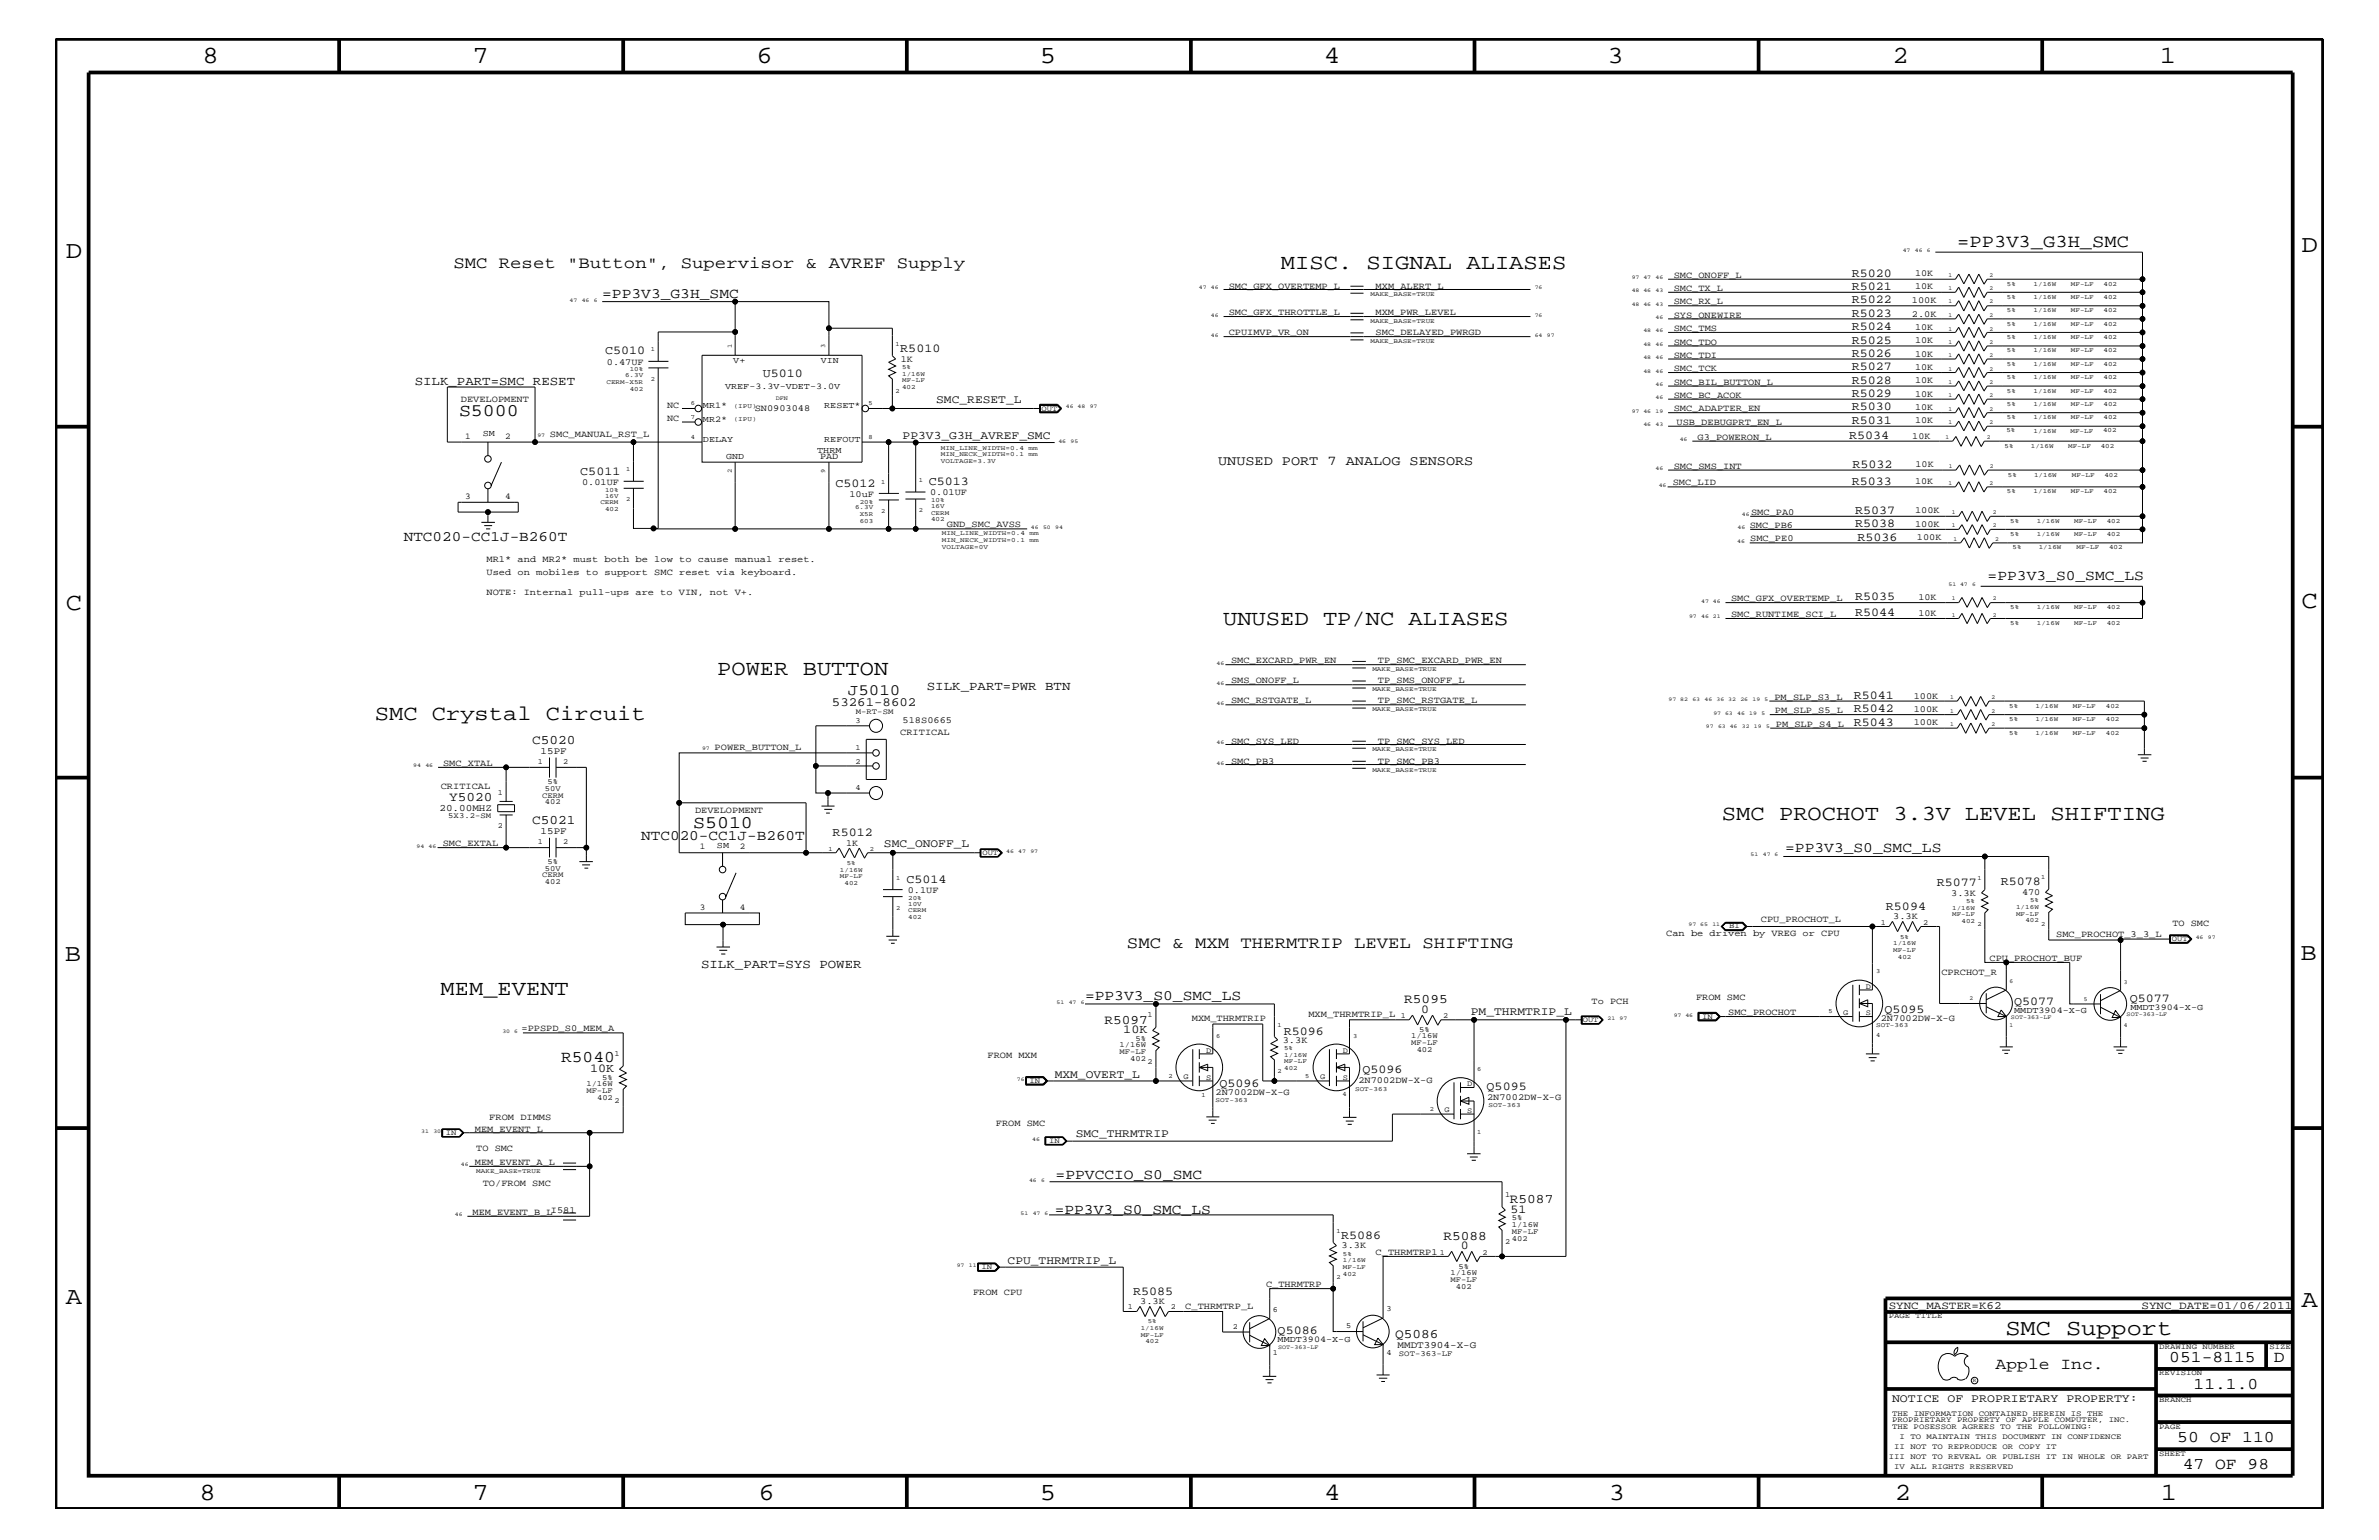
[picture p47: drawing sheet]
<svg xmlns="http://www.w3.org/2000/svg" width="432mm" height="279mm" viewBox="0 0 432 279" stroke-linecap="round" stroke-linejoin="round" font-family="sans-serif">
<defs><g id="words">
<g font-size="4.5">
<text x="36.7" y="11.5">8</text>
<text x="85.8" y="11.5">7</text>
<text x="137.3" y="11.5">6</text>
<text x="188.7" y="11.5">5</text>
<text x="240.3" y="11.5">4</text>
<text x="291.8" y="11.5">3</text>
<text x="343.5" y="11.5">2</text>
<text x="392" y="11.5">1</text>
<text x="11.9" y="46.8">D</text>
<text x="417.8" y="45.7">D</text>
<text x="11.9" y="110.6">C</text>
<text x="417.7" y="110.3">C</text>
<text x="11.8" y="174.3">B</text>
<text x="417.6" y="174.2">B</text>
<text x="11.9" y="236.7">A</text>
<text x="417.7" y="237.1">A</text>
<text x="36.2" y="272.1">8</text>
<text x="85.8" y="272.1">7</text>
<text x="137.7" y="272.1">6</text>
<text x="188.7" y="272.1">5</text>
<text x="240.4" y="272.1">4</text>
<text x="292" y="272.1">3</text>
<text x="343.9" y="272.1">2</text>
<text x="392.2" y="272.1">1</text>
</g>
<text font-size="4.1" x="364" y="242.3">SMC Support</text>
<g font-size="3.9">
<text x="232.5" y="48.9">MISC. SIGNAL ALIASES</text>
<text x="222" y="113.3">UNUSED TP/NC ALIASES</text>
<text x="130.2" y="122.5">POWER BUTTON</text>
<text x="68" y="130.7">SMC Crystal Circuit</text>
<text x="312.5" y="148.8">SMC PROCHOT 3.3V LEVEL SHIFTING</text>
<text x="80" y="180.5">MEM_EVENT</text>
</g>
<text font-size="3.3" x="355.3" y="44.9">=PP3V3_G3H_SMC</text>
<g font-size="3.2">
<text x="83.3" y="75.6">S5000</text>
<text x="125.8" y="150.1">S5010</text>
</g>
<g font-size="3">
<text x="82.3" y="48.5">SMC Reset &quot;Button&quot;, Supervisor &amp; AVREF Supply</text>
<text x="204.6" y="172">SMC &amp; MXM THERMTRIP LEVEL SHIFTING</text>
<text x="101.9" y="192.7">R5040</text>
<text x="362.2" y="248.4">Apple Inc.</text>
<text x="393.7" y="247.1">051-8115</text>
<text x="398.1" y="252">11.1.0</text>
<text x="412.7" y="247.1">D</text>
<text x="395.2" y="261.6">50 OF 110</text>
<text x="396.2" y="266.6">47 OF 98</text>
</g>
<text font-size="2.9" x="153.9" y="126.2">J5010</text>
<g font-size="2.6">
<text x="109.3" y="54">=PP3V3_G3H_SMC</text>
<text x="73.3" y="98.2">NTC020-CC1J-B260T</text>
<text x="360.8" y="105.3">=PP3V3_S0_SMC_LS</text>
<text x="116.4" y="152.3">NTC020-CC1J-B260T</text>
<text x="324" y="154.5">=PP3V3_S0_SMC_LS</text>
<text x="196.9" y="181.4">=PP3V3_S0_SMC_LS</text>
<text x="191.6" y="213.9">=PPVCCIO_S0_SMC</text>
<text x="191.4" y="220.2">=PP3V3_S0_SMC_LS</text>
</g>
<text font-size="2.5" x="221.1" y="84.4">UNUSED PORT 7 ANALOG SENSORS</text>
<g font-size="2.4">
<text x="96.6" y="135">C5020</text>
<text x="81.5" y="145.4">Y5020</text>
<text x="96.6" y="149.5">C5021</text>
<text x="200.5" y="185.7">R5097</text>
<text x="254.9" y="182.1">R5095</text>
<text x="274.1" y="218.3">R5087</text>
<text x="262" y="224.9">R5088</text>
<text x="253.2" y="242.8">Q5086</text>
</g>
<g font-size="2.3">
<text x="75.3" y="69.9">SILK_PART=SMC RESET</text>
<text x="168.2" y="125.2">SILK_PART=PWR BTN</text>
<text x="151" y="128">53261-8602</text>
<text x="127.3" y="175.6">SILK_PART=SYS POWER</text>
</g>
<g font-size="2.2">
<text x="336.1" y="50.2">R5020</text>
<text x="336.1" y="52.7">R5021</text>
<text x="336.1" y="55.1">R5022</text>
<text x="336.1" y="57.5">R5023</text>
<text x="336.1" y="59.9">R5024</text>
<text x="109.8" y="64.3">C5010</text>
<text x="163.4" y="63.9">R5010</text>
<text x="336.1" y="62.3">R5025</text>
<text x="336.1" y="64.8">R5026</text>
<text x="138.4" y="68.4">U5010</text>
<text x="336.1" y="67.2">R5027</text>
<text x="336.1" y="69.6">R5028</text>
<text x="336.1" y="72.1">R5029</text>
<text x="336.1" y="74.5">R5030</text>
<text x="336.1" y="76.9">R5031</text>
<text x="335.6" y="79.7">R5034</text>
<text x="105.3" y="86.1">C5011</text>
<text x="151.6" y="88.3">C5012</text>
<text x="168.6" y="88.1">C5013</text>
<text x="336.1" y="87.9">R5033</text>
<text x="336.2" y="84.9">R5032</text>
<text x="336.7" y="93.2">R5037</text>
<text x="336.7" y="95.7">R5038</text>
<text x="337.1" y="98.2">R5036</text>
<text x="336.7" y="108.9">R5035</text>
<text x="336.7" y="111.8">R5044</text>
<text x="336.5" y="126.9">R5041</text>
<text x="336.5" y="129.2">R5042</text>
<text x="336.5" y="131.7">R5043</text>
<text x="151.1" y="151.8">R5012</text>
<text x="164.5" y="160.2">C5014</text>
<text x="351.5" y="160.7">R5077</text>
<text x="363.1" y="160.6">R5078</text>
<text x="342.3" y="165">R5094</text>
<text x="257.9" y="183.8">0</text>
<text x="342.1" y="183.8">Q5095</text>
<text x="365.6" y="182.4">Q5077</text>
<text x="386.6" y="181.8">Q5077</text>
<text x="203.9" y="187.5">10K</text>
<text x="233" y="187.8">R5096</text>
<text x="107.1" y="194.5">10K</text>
<text x="221.3" y="197.3">Q5096</text>
<text x="247.3" y="194.8">Q5096</text>
<text x="269.8" y="197.8">Q5095</text>
<text x="274.2" y="220.1">51</text>
<text x="243.4" y="224.7">R5086</text>
<text x="265.1" y="226.7">0</text>
<text x="205.7" y="234.9">R5085</text>
<text x="231.9" y="242">Q5086</text>
</g>
<g font-size="2.1">
<text x="169.9" y="73.2">SMC_RESET_L</text>
<text x="163.8" y="79.7">PP3V3_G3H_AVREF_SMC</text>
<text x="160.4" y="153.7">SMC_ONOFF_L</text>
<text x="267" y="184.2">PM_THRMTRIP_L</text>
<text x="191.4" y="195.5">MXM_OVERT_L</text>
<text x="195.2" y="206.3">SMC_THRMTRIP</text>
<text x="182.9" y="229.4">CPU_THRMTRIP_L</text>
<text x="343.4" y="254.4">NOTICE OF PROPRIETARY PROPERTY:</text>
</g>
<g font-size="2">
<text x="342.8" y="237.4">SYNC_MASTER=K62</text>
<text x="388.7" y="237.4">SYNC_DATE=01/06/2011</text>
</g>
<g font-size="1.8">
<text x="98.1" y="136.8">15PF</text>
<text x="79.8" y="147.1">20.00MHZ</text>
<text x="98.1" y="151.3">15PF</text>
<text x="253.7" y="244.5">MMDT3904-X-G</text>
</g>
<g font-size="1.7">
<text x="223" y="52.4">SMC_GFX_OVERTEMP_L</text>
<text x="249.7" y="52.4">MXM_ALERT_L</text>
<text x="303.8" y="50.4">SMC_ONOFF_L</text>
<text x="303.8" y="52.8">SMC_TX_L</text>
<text x="347.6" y="50.2">10K</text>
<text x="347.6" y="52.5">10K</text>
<text x="223" y="57.2">SMC_GFX_THROTTLE_L</text>
<text x="249.7" y="57.2">MXM_PWR_LEVEL</text>
<text x="303.8" y="55.2">SMC_RX_L</text>
<text x="303.8" y="57.7">SYS_ONEWIRE</text>
<text x="347" y="55">100K</text>
<text x="347" y="57.4">2.0K</text>
<text x="347.6" y="59.8">10K</text>
<text x="163.5" y="65.6">1K</text>
<text x="223" y="60.8">CPUIMVP_VR_ON</text>
<text x="249.7" y="60.8">SMC_DELAYED_PWRGD</text>
<text x="303.8" y="64.9">SMC_TDI</text>
<text x="303.8" y="62.5">SMC_TDO</text>
<text x="303.8" y="60.1">SMC_TMS</text>
<text x="347.6" y="62.3">10K</text>
<text x="347.6" y="64.7">10K</text>
<text x="110.2" y="66.2">0.47UF</text>
<text x="303.8" y="67.3">SMC_TCK</text>
<text x="303.8" y="69.8">SMC_BIL_BUTTON_L</text>
<text x="347.6" y="67.1">10K</text>
<text x="347.6" y="69.5">10K</text>
<text x="347.6" y="72">10K</text>
<text x="83.7" y="72.9">DEVELOPMENT</text>
<text x="121.1" y="74">NC</text>
<text x="121.1" y="76.4">NC</text>
<text x="137" y="74.5">SN0903048</text>
<text x="303.8" y="74.6">SMC_ADAPTER_EN</text>
<text x="303.8" y="72.2">SMC_BC_ACOK</text>
<text x="304.3" y="77.1">USB_DEBUGPRT_EN_L</text>
<text x="347.6" y="74.4">10K</text>
<text x="347.6" y="76.8">10K</text>
<text x="99.8" y="79.4">SMC_MANUAL_RST_L</text>
<text x="148.8" y="83.3">PAD</text>
<text x="308.1" y="79.9">G3_POWERON_L</text>
<text x="347.1" y="79.6">10K</text>
<text x="105.7" y="88">0.01UF</text>
<text x="168.8" y="89.9">0.01UF</text>
<text x="303.6" y="88.1">SMC_LID</text>
<text x="303.8" y="85">SMC_SMS_INT</text>
<text x="347.6" y="87.8">10K</text>
<text x="347.7" y="84.8">10K</text>
<text x="154.2" y="90.1">10uF</text>
<text x="171.9" y="95.7">GND_SMC_AVSS</text>
<text x="317.6" y="95.9">SMC_PB6</text>
<text x="317.8" y="93.4">SMC_PA0</text>
<text x="347.6" y="93.2">100K</text>
<text x="347.6" y="95.6">100K</text>
<text x="88.3" y="101.9">MR1* and MR2* must both be low to cause manual reset.</text>
<text x="317.7" y="98.2">SMC_PE0</text>
<text x="347.9" y="98">100K</text>
<text x="88.3" y="104.3">Used on mobiles to support SMC reset via keyboard.</text>
<text x="88.3" y="108">NOTE: Internal pull-ups are to VIN, not V+.</text>
<text x="314.2" y="109.1">SMC_GFX_OVERTEMP_L</text>
<text x="314.2" y="112">SMC_RUNTIME_SCI_L</text>
<text x="348.2" y="108.8">10K</text>
<text x="348.2" y="111.7">10K</text>
<text x="223.4" y="124">SMS_ONOFF_L</text>
<text x="223.4" y="120.3">SMC_EXCARD_PWR_EN</text>
<text x="250.1" y="124">TP_SMS_ONOFF_L</text>
<text x="250.1" y="120.3">TP_SMC_EXCARD_PWR_EN</text>
<text x="163.8" y="131.1">518S0665</text>
<text x="223.4" y="127.6">SMC_RSTGATE_L</text>
<text x="250.1" y="127.6">TP_SMC_RSTGATE_L</text>
<text x="322.1" y="127">PM_SLP_S3_L</text>
<text x="322.2" y="129.4">PM_SLP_S5_L</text>
<text x="322.3" y="131.9">PM_SLP_S4_L</text>
<text x="347.3" y="126.8">100K</text>
<text x="347.3" y="129.1">100K</text>
<text x="347.3" y="131.6">100K</text>
<text x="129.7" y="136.1">POWER_BUTTON_L</text>
<text x="163.4" y="133.3">CRITICAL</text>
<text x="223.4" y="134.9">SMC_SYS_LED</text>
<text x="250.1" y="134.9">TP_SMC_SYS_LED</text>
<text x="80" y="143.1">CRITICAL</text>
<text x="80.4" y="139">SMC_XTAL</text>
<text x="223.4" y="138.5">SMC_PB3</text>
<text x="250.1" y="138.5">TP_SMC_PB3</text>
<text x="126.2" y="147.5">DEVELOPMENT</text>
<text x="80.3" y="153.5">SMC_EXTAL</text>
<text x="153.6" y="153.4">1K</text>
<text x="164.8" y="162">0.1UF</text>
<text x="319.6" y="167.3">CPU_PROCHOT_L</text>
<text x="343.6" y="166.7">3.3K</text>
<text x="354.2" y="162.5">3.3K</text>
<text x="367" y="162.4">470</text>
<text x="302.4" y="169.9">Can be driven by VREG or CPU</text>
<text x="373.2" y="170">SMC_PROCHOT_3_3_L</text>
<text x="394.3" y="168">TO SMC</text>
<text x="352.4" y="176.9">CPRCHOT_R</text>
<text x="361.1" y="174.3">CPU_PROCHOT_BUF</text>
<text x="216.3" y="185.3">MXM_THRMTRIP</text>
<text x="237.5" y="184.6">MXM_THRMTRIP_L</text>
<text x="288.9" y="182.1">To PCH</text>
<text x="307.8" y="181.4">FROM SMC</text>
<text x="313.7" y="184.2">SMC_PROCHOT</text>
<text x="341.4" y="185.3">2N7002DW-X-G</text>
<text x="94.7" y="187.1">=PPSPD_S0_MEM_A</text>
<text x="179.2" y="192">FROM MXM</text>
<text x="232.8" y="189.2">3.3K</text>
<text x="246.5" y="196.5">2N7002DW-X-G</text>
<text x="88.8" y="203.1">FROM DIMMS</text>
<text x="220.6" y="198.7">2N7002DW-X-G</text>
<text x="269.9" y="199.5">2N7002DW-X-G</text>
<text x="86.2" y="205.3">MEM_EVENT_L</text>
<text x="86.4" y="208.9">TO SMC</text>
<text x="180.8" y="204.2">FROM SMC</text>
<text x="86.2" y="211.4">MEM_EVENT_A_L</text>
<text x="87.6" y="215.3">TO/FROM SMC</text>
<text x="85.8" y="220.4">MEM_EVENT_B_L</text>
<text x="100" y="220">I581</text>
<text x="243.5" y="226.5">3.3K</text>
<text x="249.7" y="227.6">C_THRMTRP1</text>
<text x="229.8" y="233.5">C_THRMTRP</text>
<text x="176.6" y="235">FROM CPU</text>
<text x="207" y="236.6">3.3K</text>
<text x="215.1" y="237.5">C_THRMTRP_L</text>
</g>
<g font-size="1.6">
<text x="133.1" y="65.9">V+</text>
<text x="149" y="65.9">VIN</text>
<text x="131.6" y="70.6">VREF-3.3V-VDET-3.0V</text>
<text x="127.6" y="74.1">MR1*</text>
<text x="127.6" y="76.6">MR2*</text>
<text x="149.6" y="74.1">RESET*</text>
<text x="84.4" y="79.6">1</text>
<text x="87.6" y="79.2">SM</text>
<text x="91.7" y="79.6">2</text>
<text x="127.6" y="80.2">DELAY</text>
<text x="131.8" y="83.3">GND</text>
<text x="148.3" y="82.2">THRM</text>
<text x="149.6" y="80.2">REFOUT</text>
<text x="84.4" y="90.5">3</text>
<text x="91.7" y="90.5">4</text>
<text x="127" y="154.1">1</text>
<text x="130.1" y="153.8">SM</text>
<text x="134.3" y="154.1">2</text>
<text x="127" y="165">3</text>
<text x="134.3" y="165">4</text>
<text x="365.6" y="183.8">MMDT3904-X-G</text>
<text x="386.7" y="183.2">MMDT3904-X-G</text>
<text x="231.9" y="243.5">MMDT3904-X-G</text>
</g>
<g font-size="1.4">
<text x="189.1" y="74.5">OUT</text>
<text x="155.3" y="131.3">3</text>
<text x="155.3" y="129.6">M-RT-SM</text>
<text x="155.3" y="136.1">1</text>
<text x="97.6" y="138.6">1</text>
<text x="98.9" y="143.5">50V</text>
<text x="99.4" y="142.3">5%</text>
<text x="102.2" y="138.6">2</text>
<text x="155.3" y="138.5">2</text>
<text x="155.3" y="143.4">4</text>
<text x="81.4" y="148.4">5X3.2-SM</text>
<text x="90.3" y="144.2">1</text>
<text x="98.4" y="144.7">CERM</text>
<text x="98.9" y="145.9">402</text>
<text x="90.3" y="150.2">2</text>
<text x="97.6" y="153.2">1</text>
<text x="102.2" y="153.2">2</text>
<text x="178.3" y="155.1">OUT</text>
<text x="98.4" y="159.2">CERM</text>
<text x="98.9" y="158">50V</text>
<text x="98.9" y="160.5">402</text>
<text x="99.4" y="156.8">5%</text>
<text x="341.4" y="167.8">1</text>
<text x="349.1" y="167.8">2</text>
<text x="313.9" y="168.4">BI</text>
<text x="394.2" y="170.7">OUT</text>
<text x="338.7" y="179.4">D</text>
<text x="208.3" y="184.6">1</text>
<text x="254.3" y="184.7">1</text>
<text x="262" y="184.7">2</text>
<text x="287.3" y="185.4">OUT</text>
<text x="308.9" y="184.9">IN</text>
<text x="334.5" y="184.1">G</text>
<text x="338.7" y="184.2">S</text>
<text x="111.5" y="191.6">1</text>
<text x="203.2" y="190">1/16W</text>
<text x="203.2" y="191.2">MF-LF</text>
<text x="206.1" y="188.8">5%</text>
<text x="218.9" y="191">D</text>
<text x="243.8" y="191">D</text>
<text x="256.2" y="189.7">MF-LF</text>
<text x="256.2" y="188.4">1/16W</text>
<text x="257.1" y="190.9">402</text>
<text x="257.6" y="187.2">5%</text>
<text x="106.4" y="197">1/16W</text>
<text x="109.3" y="195.9">5%</text>
<text x="186.9" y="196.5">IN</text>
<text x="205.1" y="192.5">402</text>
<text x="208.3" y="193.1">2</text>
<text x="214.8" y="195.7">G</text>
<text x="218.9" y="195.9">S</text>
<text x="239.6" y="195.7">G</text>
<text x="243.8" y="195.9">S</text>
<text x="266.3" y="197">D</text>
<text x="106.4" y="198.2">MF-LF</text>
<text x="108.4" y="199.5">402</text>
<text x="111.5" y="200.1">2</text>
<text x="262.2" y="201.8">G</text>
<text x="266.3" y="201.9">S</text>
<text x="80.9" y="205.9">IN</text>
<text x="190.4" y="207.4">IN</text>
<text x="273.2" y="217.2">1</text>
<text x="274.4" y="221.4">5%</text>
<text x="261.4" y="227.6">1</text>
<text x="269.1" y="227.6">2</text>
<text x="273.2" y="225.7">2</text>
<text x="274.4" y="225.1">402</text>
<text x="274.4" y="223.9">MF-LF</text>
<text x="274.4" y="222.6">1/16W</text>
<text x="178.1" y="230.2">IN</text>
<text x="263.3" y="232.6">MF-LF</text>
<text x="263.3" y="231.3">1/16W</text>
<text x="264.2" y="233.8">402</text>
<text x="264.7" y="230.2">5%</text>
<text x="204.7" y="237.5">1</text>
<text x="212.5" y="237.5">2</text>
<text x="231.1" y="238">6</text>
<text x="251.6" y="237.9">3</text>
<text x="342.8" y="239.2">PAGE TITLE</text>
<text x="223.8" y="241.1">2</text>
<text x="231.1" y="245.9">1</text>
<text x="244.3" y="240.9">5</text>
<text x="251.6" y="245.8">4</text>
<text x="391.9" y="244.7">DRAWING NUMBER</text>
<text x="411.9" y="244.7">SIZE</text>
<text x="253.9" y="246.1">SOT-363-LF</text>
<text x="391.9" y="249.5">REVISION</text>
<text x="343.4" y="256.8">THE INFORMATION CONTAINED HEREIN IS THE</text>
<text x="391.9" y="254.4">BRANCH</text>
<text x="343.4" y="259.3">THE POSESSOR AGREES TO THE FOLLOWING:</text>
<text x="343.4" y="258">PROPRIETARY PROPERTY OF APPLE COMPUTER, INC.</text>
<text x="343.8" y="262.9">II NOT TO REPRODUCE OR COPY IT</text>
<text x="344.8" y="261.1">I TO MAINTAIN THIS DOCUMENT IN CONFIDENCE</text>
<text x="391.9" y="259.3">PAGE</text>
<text x="342.8" y="264.7">III NOT TO REVEAL OR PUBLISH IT IN WHOLE OR PART</text>
<text x="343.8" y="266.6">IV ALL RIGHTS RESERVED</text>
<text x="391.9" y="264.1">SHEET</text>
</g>
<g font-size="1.2">
<text x="248.8" y="53.8">MAKE_BASE=TRUE</text>
<text x="364.3" y="51.8">5%</text>
<text x="369.1" y="51.8">1/16W</text>
<text x="375.9" y="51.8">MF-LF</text>
<text x="381.8" y="51.8">402</text>
<text x="248.8" y="58.6">MAKE_BASE=TRUE</text>
<text x="364.3" y="54.2">5%</text>
<text x="364.3" y="56.7">5%</text>
<text x="364.3" y="59.1">5%</text>
<text x="369.1" y="54.2">1/16W</text>
<text x="369.1" y="56.7">1/16W</text>
<text x="369.1" y="59.1">1/16W</text>
<text x="375.9" y="54.2">MF-LF</text>
<text x="375.9" y="56.7">MF-LF</text>
<text x="375.9" y="59.1">MF-LF</text>
<text x="381.8" y="54.2">402</text>
<text x="381.8" y="56.7">402</text>
<text x="381.8" y="59.1">402</text>
<text x="118.1" y="63.7">1</text>
<text x="132.8" y="63.2" transform="rotate(-90 132.8 63.2)">1</text>
<text x="149.8" y="63.2" transform="rotate(-90 149.8 63.2)">3</text>
<text x="162.6" y="62.8">1</text>
<text x="248.8" y="62.3">MAKE_BASE=TRUE</text>
<text x="364.3" y="61.5">5%</text>
<text x="364.3" y="64">5%</text>
<text x="369.1" y="61.5">1/16W</text>
<text x="369.1" y="64">1/16W</text>
<text x="375.9" y="61.5">MF-LF</text>
<text x="375.9" y="64">MF-LF</text>
<text x="381.8" y="61.5">402</text>
<text x="381.8" y="64">402</text>
<text x="110.1" y="69.6">CERM-X5R</text>
<text x="113.5" y="68.4">6.3V</text>
<text x="114.3" y="70.9">402</text>
<text x="114.3" y="67.3">10%</text>
<text x="118.1" y="69.2">2</text>
<text x="162.6" y="71.2">2</text>
<text x="163.7" y="69.4">MF-LF</text>
<text x="163.7" y="68.2">1/16W</text>
<text x="163.7" y="67">5%</text>
<text x="163.7" y="70.6">402</text>
<text x="364.3" y="66.4">5%</text>
<text x="364.3" y="68.8">5%</text>
<text x="364.3" y="71.2">5%</text>
<text x="369.1" y="66.4">1/16W</text>
<text x="369.1" y="68.8">1/16W</text>
<text x="369.1" y="71.2">1/16W</text>
<text x="375.9" y="66.4">MF-LF</text>
<text x="375.9" y="71.2">MF-LF</text>
<text x="375.9" y="68.8">MF-LF</text>
<text x="381.8" y="66.4">402</text>
<text x="381.8" y="68.8">402</text>
<text x="381.8" y="71.2">402</text>
<text x="125.4" y="76">7</text>
<text x="125.4" y="73.5">6</text>
<text x="133.2" y="74">(IPU)</text>
<text x="133.2" y="76.4">(IPU)</text>
<text x="157.6" y="73.5">5</text>
<text x="364.3" y="73.7">5%</text>
<text x="364.3" y="76.1">5%</text>
<text x="369.1" y="73.7">1/16W</text>
<text x="369.1" y="76.1">1/16W</text>
<text x="375.9" y="73.7">MF-LF</text>
<text x="375.9" y="76.1">MF-LF</text>
<text x="381.8" y="73.7">402</text>
<text x="381.8" y="76.1">402</text>
<text x="125.4" y="79.6">4</text>
<text x="157.6" y="79.6">8</text>
<text x="170.8" y="81.6">MIN_LINE_WIDTH=0.4</text>
<text x="170.8" y="82.7">MIN_NECK_WIDTH=0.1</text>
<text x="170.8" y="83.9">VOLTAGE=3.3V</text>
<text x="186.7" y="81.6">mm</text>
<text x="186.7" y="82.7">mm</text>
<text x="363.9" y="81.3">5%</text>
<text x="364.2" y="78.3">5%</text>
<text x="368.6" y="81.3">1/16W</text>
<text x="369.1" y="78.5">1/16W</text>
<text x="375.4" y="81.3">MF-LF</text>
<text x="375.8" y="78.5">MF-LF</text>
<text x="381.3" y="81.3">402</text>
<text x="381.7" y="78.3">402</text>
<text x="109.8" y="89.2">10%</text>
<text x="113.6" y="85.5">1</text>
<text x="132.8" y="85.8" transform="rotate(-90 132.8 85.8)">2</text>
<text x="149.8" y="85.8" transform="rotate(-90 149.8 85.8)">9</text>
<text x="159.9" y="87.7">1</text>
<text x="166.8" y="87.5">1</text>
<text x="364.3" y="89.5">5%</text>
<text x="364.4" y="86.5">5%</text>
<text x="369.1" y="89.5">1/16W</text>
<text x="369.2" y="86.5">1/16W</text>
<text x="375.9" y="89.5">MF-LF</text>
<text x="376" y="86.5">MF-LF</text>
<text x="381.8" y="89.5">402</text>
<text x="382" y="86.5">402</text>
<text x="109" y="91.5">CERM</text>
<text x="109.8" y="92.7">402</text>
<text x="109.8" y="90.3">16V</text>
<text x="113.6" y="91">2</text>
<text x="155.2" y="92.4">6.3V</text>
<text x="156" y="93.7">X5R</text>
<text x="156" y="94.9">603</text>
<text x="156" y="91.4">20%</text>
<text x="159.9" y="93.2">2</text>
<text x="166.8" y="92.9">2</text>
<text x="169" y="91.1">10%</text>
<text x="169" y="93.4">CERM</text>
<text x="169" y="94.6">402</text>
<text x="169" y="92.2">16V</text>
<text x="364.9" y="94.9">5%</text>
<text x="369.7" y="94.9">1/16W</text>
<text x="376.5" y="94.9">MF-LF</text>
<text x="382.4" y="94.9">402</text>
<text x="170.9" y="98.4">MIN_NECK_WIDTH=0.1</text>
<text x="170.9" y="99.6">VOLTAGE=0V</text>
<text x="170.9" y="97.1">MIN_LINE_WIDTH=0.4</text>
<text x="186.9" y="98.4">mm</text>
<text x="186.9" y="97.1">mm</text>
<text x="364.9" y="97.3">5%</text>
<text x="365.3" y="99.7">5%</text>
<text x="369.7" y="97.3">1/16W</text>
<text x="370" y="99.7">1/16W</text>
<text x="376.5" y="97.3">MF-LF</text>
<text x="376.9" y="99.7">MF-LF</text>
<text x="382.4" y="97.3">402</text>
<text x="382.8" y="99.7">402</text>
<text x="364.9" y="110.5">5%</text>
<text x="364.9" y="113.4">5%</text>
<text x="369.7" y="110.5">1/16W</text>
<text x="369.7" y="113.4">1/16W</text>
<text x="376.5" y="113.4">MF-LF</text>
<text x="376.5" y="110.5">MF-LF</text>
<text x="382.4" y="110.5">402</text>
<text x="382.4" y="113.4">402</text>
<text x="249.1" y="125.4">MAKE_BASE=TRUE</text>
<text x="249.1" y="121.8">MAKE_BASE=TRUE</text>
<text x="249.1" y="129.1">MAKE_BASE=TRUE</text>
<text x="364.7" y="128.5">5%</text>
<text x="364.7" y="130.8">5%</text>
<text x="369.4" y="128.5">1/16W</text>
<text x="369.4" y="130.8">1/16W</text>
<text x="376.2" y="128.5">MF-LF</text>
<text x="376.2" y="130.8">MF-LF</text>
<text x="382.2" y="128.5">402</text>
<text x="382.2" y="130.8">402</text>
<text x="249.1" y="136.3">MAKE_BASE=TRUE</text>
<text x="364.7" y="133.3">5%</text>
<text x="369.4" y="133.3">1/16W</text>
<text x="376.2" y="133.3">MF-LF</text>
<text x="382.2" y="133.3">402</text>
<text x="249.1" y="140">MAKE_BASE=TRUE</text>
<text x="150.4" y="154.4">1</text>
<text x="157.9" y="154.4">2</text>
<text x="152.4" y="158.2">1/16W</text>
<text x="152.4" y="159.4">MF-LF</text>
<text x="153.3" y="160.6">402</text>
<text x="153.7" y="156.9">5%</text>
<text x="162.6" y="159.6">1</text>
<text x="358.9" y="159.6">1</text>
<text x="370.5" y="159.5">1</text>
<text x="162.6" y="165">2</text>
<text x="164.8" y="165.6">CERM</text>
<text x="164.8" y="166.7">402</text>
<text x="164.8" y="164.4">10V</text>
<text x="164.8" y="163.3">20%</text>
<text x="354.3" y="166.2">MF-LF</text>
<text x="354.3" y="165">1/16W</text>
<text x="356" y="167.5">402</text>
<text x="356.9" y="163.9">5%</text>
<text x="365.9" y="165">1/16W</text>
<text x="365.9" y="166.1">MF-LF</text>
<text x="367.6" y="167.3">402</text>
<text x="368.5" y="163.7">5%</text>
<text x="343.6" y="171.5">1/16W</text>
<text x="343.6" y="172.7">MF-LF</text>
<text x="344.5" y="173.9">402</text>
<text x="344.9" y="170.3">5%</text>
<text x="358.9" y="168.1">2</text>
<text x="370.5" y="168">2</text>
<text x="340.5" y="176.6">3</text>
<text x="331.9" y="183.8">5</text>
<text x="220.7" y="188.2">6</text>
<text x="231.9" y="186.3">1</text>
<text x="233.1" y="191.7">1/16W</text>
<text x="233.1" y="190.5">5%</text>
<text x="245.6" y="188.2">3</text>
<text x="340.5" y="188.1">4</text>
<text x="340.5" y="186.4">SOT-363</text>
<text x="212.1" y="195.5">2</text>
<text x="231.9" y="194.8">2</text>
<text x="233.1" y="192.9">MF-LF</text>
<text x="233.1" y="194.2">402</text>
<text x="236.9" y="195.5">5</text>
<text x="246" y="197.9">SOT-363</text>
<text x="268.1" y="194.3">6</text>
<text x="218.1" y="199">1</text>
<text x="220.6" y="200">SOT-363</text>
<text x="243.7" y="198.9">4</text>
<text x="259.5" y="201.5">2</text>
<text x="270.2" y="200.9">SOT-363</text>
<text x="268.1" y="205.8">1</text>
<text x="86.4" y="212.8">MAKE_BASE=TRUE</text>
<text x="242.6" y="223.6">1</text>
<text x="243.8" y="227.9">5%</text>
<text x="242.6" y="232.1">2</text>
<text x="243.8" y="231.5">402</text>
<text x="243.8" y="230.2">MF-LF</text>
<text x="243.8" y="229.1">1/16W</text>
<text x="207.1" y="242.5">MF-LF</text>
<text x="207.1" y="241.3">1/16W</text>
<text x="207.9" y="243.7">402</text>
<text x="208.3" y="240.1">5%</text>
</g>
<g font-size="1.1">
<text x="353.7" y="50.2">1</text>
<text x="353.7" y="52.7">1</text>
<text x="361.1" y="50.2">2</text>
<text x="361.1" y="52.7">2</text>
<text x="353.7" y="55.1">1</text>
<text x="353.7" y="57.5">1</text>
<text x="353.7" y="60">1</text>
<text x="361.1" y="55.1">2</text>
<text x="361.1" y="57.5">2</text>
<text x="361.1" y="60">2</text>
<text x="353.7" y="62.3">1</text>
<text x="353.7" y="64.8">1</text>
<text x="361.1" y="62.3">2</text>
<text x="361.1" y="64.8">2</text>
<text x="353.7" y="67.3">1</text>
<text x="353.7" y="69.6">1</text>
<text x="361.1" y="67.3">2</text>
<text x="361.1" y="69.6">2</text>
<text x="140.8" y="72.6">DFN</text>
<text x="353.7" y="72.1">1</text>
<text x="353.7" y="74.5">1</text>
<text x="353.7" y="76.9">1</text>
<text x="361.1" y="72.1">2</text>
<text x="361.1" y="74.5">2</text>
<text x="361.1" y="76.9">2</text>
<text x="353.1" y="79.7">1</text>
<text x="360.6" y="79.7">2</text>
<text x="353.7" y="88">1</text>
<text x="353.7" y="84.9">1</text>
<text x="361.1" y="88">2</text>
<text x="361.2" y="84.9">2</text>
<text x="354.2" y="93.3">1</text>
<text x="354.2" y="95.7">1</text>
<text x="361.7" y="93.3">2</text>
<text x="361.7" y="95.7">2</text>
<text x="354.6" y="98.2">1</text>
<text x="362.1" y="98.2">2</text>
<text x="354.2" y="108.9">1</text>
<text x="354.2" y="111.9">1</text>
<text x="361.7" y="108.9">2</text>
<text x="361.7" y="111.9">2</text>
<text x="354" y="126.9">1</text>
<text x="354" y="129.3">1</text>
<text x="354" y="131.7">1</text>
<text x="361.4" y="126.9">2</text>
<text x="361.4" y="129.3">2</text>
<text x="361.4" y="131.7">2</text>
<text x="364.7" y="178.4">6</text>
<text x="385.5" y="178.5">3</text>
<text x="357.5" y="181.4">2</text>
<text x="365" y="184.9">SOT-363-LF</text>
<text x="378.2" y="181.6">5</text>
<text x="386" y="184.3">SOT-363-LF</text>
<text x="364.7" y="186.3">1</text>
<text x="385.5" y="186.4">4</text>
<text x="232" y="244.7">SOT-363-LF</text>
</g>
<g font-size="1">
<text x="345.4" y="45.7">47</text>
<text x="347.6" y="45.7">46</text>
<text x="349.8" y="45.7">6</text>
<text x="217.6" y="52.5">47</text>
<text x="219.8" y="52.5">46</text>
<text x="278.6" y="52.5">76</text>
<text x="296.2" y="53">48 46</text>
<text x="296.2" y="50.7">97 47</text>
<text x="300.5" y="53">43</text>
<text x="300.5" y="50.7">46</text>
<text x="103.4" y="54.7">47</text>
<text x="105.6" y="54.7">46</text>
<text x="107.8" y="54.7">6</text>
<text x="219.8" y="57.4">46</text>
<text x="278.6" y="57.4">76</text>
<text x="296.2" y="55.5">48 46</text>
<text x="300.5" y="55.5">43</text>
<text x="300.5" y="57.9">46</text>
<text x="219.8" y="61.1">46</text>
<text x="278.6" y="61.1">64</text>
<text x="280.8" y="61.1">97</text>
<text x="298.3" y="65.1">48</text>
<text x="298.3" y="62.8">48</text>
<text x="298.3" y="60.3">48</text>
<text x="300.5" y="65.1">46</text>
<text x="300.5" y="62.8">46</text>
<text x="300.5" y="60.3">46</text>
<text x="298.3" y="67.6">48</text>
<text x="300.5" y="67.6">46</text>
<text x="300.5" y="70">46</text>
<text x="193.5" y="74.1">46 48</text>
<text x="197.8" y="74.1">97</text>
<text x="296.2" y="74.9">97 46</text>
<text x="298.3" y="77.3">46</text>
<text x="300.5" y="74.9">19</text>
<text x="300.5" y="72.4">46</text>
<text x="300.5" y="77.3">43</text>
<text x="97.5" y="79.4">97</text>
<text x="192.1" y="80.3">46</text>
<text x="194.3" y="80.3">95</text>
<text x="304.9" y="80">46</text>
<text x="300.5" y="85.3">46</text>
<text x="301.1" y="88.3">46</text>
<text x="187.1" y="96">46</text>
<text x="189.3" y="96">50</text>
<text x="191.5" y="96">94</text>
<text x="316.1" y="93.7">46</text>
<text x="315.3" y="98.5">46</text>
<text x="315.4" y="96">46</text>
<text x="353.7" y="106.4">51 47</text>
<text x="358" y="106.4">6</text>
<text x="306.6" y="112.2">97</text>
<text x="308.8" y="112.2">46 21</text>
<text x="308.8" y="109.3">47 46</text>
<text x="220.8" y="124.2">46</text>
<text x="220.8" y="120.6">46</text>
<text x="220.8" y="127.9">46</text>
<text x="302.9" y="127.2">97 82</text>
<text x="307.2" y="127.2">63</text>
<text x="309.4" y="127.2">46</text>
<text x="311" y="129.7">97 63</text>
<text x="311.6" y="127.2">36 32</text>
<text x="315.3" y="129.7">46</text>
<text x="315.9" y="127.2">26</text>
<text x="317.5" y="129.7">19</text>
<text x="318.1" y="127.2">19</text>
<text x="319.7" y="129.7">5</text>
<text x="320.3" y="127.2">5</text>
<text x="127.4" y="136.1">97</text>
<text x="220.8" y="135.1">46</text>
<text x="309.6" y="132.1">97</text>
<text x="311.8" y="132.1">63 46</text>
<text x="316.1" y="132.1">32</text>
<text x="318.3" y="132.1">19</text>
<text x="320.5" y="132.1">5</text>
<text x="75" y="139.2">94</text>
<text x="77.2" y="139.2">46</text>
<text x="220.8" y="138.7">46</text>
<text x="75.6" y="153.8">94</text>
<text x="77.8" y="153.8">46</text>
<text x="182.6" y="154.7">46</text>
<text x="184.8" y="154.7">47</text>
<text x="187" y="154.7">97</text>
<text x="317.8" y="155.4">51</text>
<text x="320" y="155.4">47 6</text>
<text x="306.5" y="168.1">97 65</text>
<text x="310.8" y="168.1">11</text>
<text x="398.5" y="170.4">46</text>
<text x="400.7" y="170.4">97</text>
<text x="191.8" y="182.1">51</text>
<text x="194" y="182.1">47</text>
<text x="196.2" y="182.1">6</text>
<text x="291.8" y="185">21</text>
<text x="294" y="185">97</text>
<text x="303.8" y="184.4">97 46</text>
<text x="91.2" y="187.4">30 6</text>
<text x="184.6" y="196.1">76</text>
<text x="76.5" y="205.5">31</text>
<text x="78.7" y="205.5">30</text>
<text x="187.4" y="207">46</text>
<text x="83.6" y="211.6">46</text>
<text x="186.8" y="214.4">46</text>
<text x="189" y="214.4">6</text>
<text x="82.5" y="220.7">46</text>
<text x="185.3" y="220.4">51</text>
<text x="187.5" y="220.4">47 6</text>
<text x="173.7" y="229.9">97</text>
<text x="175.9" y="229.9">11</text>
<text x="358.1" y="250.7">R</text>
</g>
</g></defs>
<g fill="none" stroke="#000" stroke-width=".18">
<path d="M109.3 54.7h41.2v4.8M133.4 54.7v9.8M222.1 57.4h55.7M222.1 52.5h55.7M245.1 53.2h2.4M245.1 51.9h2.4M245.1 58h2.4M245.1 56.8h2.4M302.8 55.5h52.1l.6-.9 .9 1.8 1-1.8 .9 1.8 .9-1.8 .9 1.8 .6-.9h28.2v2.4M302.8 50.7h52.1l.6-1 .9 1.8 1-1.8 .9 1.8 .9-1.8 .9 1.8M302.8 53h52.1l.6-.9 .9 1.9 1-1.9 .9 1.9 .9-1.9 .9 1.9M302.8 57.9h52.1l.6-.9 .9 1.8 1-1.8 .9 1.8 .9-1.8 .9 1.8"/>
<path d="M351.3 45.7h37.6v5M360.1 58.9l.6-1h28.2v2.4M360.1 54l.6-1h28.2v2.5M360.1 51.6l.6-.9h28.2v2.3M117.7 66.7h3.6M117.7 65.6h3.6M119.5 66.7v29.2h-4.5v-7.3M123.8 74.1h2.4M123.8 76.6h2.4M127.4 64.5h29.1v19.3h-29.1zM133.4 60.2h-13.9v5.4M150.5 64.5v-5h11.5v5l.6 .6-1.3 .6 1.3 .7-1.3 .6 1.3 .6-1.3 .6 .7 .6v5.3h26.8"/>
<path d="M157.6 74.1h4.4M188.7 73.4h3.2l.7 .7-.7 .8M188.7 73.3h3.2l.8 .8-.8 .8h-3.2zM188.8 73.5h3.1l.6 .6-.6 .7h-3.1zM191.9 73.5l.5 .6-.5 .6h-3.1M222.1 61.1h55.7M245.1 61.7h2.4M245.1 60.4h2.4M302.8 67.6h52.1l.6-.9 .9 1.8 1-1.8 .9 1.8 .9-1.8 .9 1.8 .6-.9h28.2v2.4h-28.2l-.6 1M302.8 62.8h52.1l.6-1 .9 1.9 1-1.9 .9 1.9 .9-1.9 .9 1.9 .6-.9h28.2v2.3h-28.2l-.6 1.1M302.8 60.3h52.1l.6-.9 .9 1.8 1-1.8 .9 1.8 .9-1.8 .9 1.8M302.8 65.1h52.1l.6-.9 .9 1.9 1-1.9 .9 1.9 .9-1.9 .9 1.9"/>
<path d="M302.8 72.4h52.1l.6-.9 .9 1.8 1-1.8 .9 1.8 .9-1.8 .9 1.8M302.8 70h52.1l.6-.9 .9 1.8 1-1.8 .9 1.8 .9-1.8 .9 1.8M302.8 77.3h52.1l.6-.9 .9 1.8 1-1.8 .9 1.8 .9-1.8 .9 1.8M360.1 78.3l.6-1h28.2v2.7h-28.7l-.6 1.1M360.1 73.4l.6-1h28.2v2.5h-28.2l-.6 .9-.9-1.9-.9 1.9-.9-1.9-1 1.9-.9-1.9-.6 1h-52.1M360.1 61.3l.6-1h28.2v2.5M388.9 65.1v2.5M388.9 70v2.4M388.9 74.9v2.4M83.1 91.1h11v1.8h-11zM87.4 94.8h2.4M87.9 95.4h1.4"/>
<path d="M88.2 96h.8M88.6 80.2v2.5M88.6 88.7v2.4M88.6 92.9v1.9M91 83.8l-1.8 4.3a.59 .59 0 0 1-.9 .5 .59 .59 0 0 1-.2-.9 .59 .59 0 0 1 1 .2l.1 .2M97.1 80.2v-10h-15.9v10h46.2M113.2 88.6h3.6M113.2 87.3h3.6M115 80.2v7.1M133.4 83.8v12.2l-14.8-.1M150.5 83.8v12.2h-17.1M150.5 96h10.8"/>
<path d="M156.5 80.2h4.8v9.3M159.5 89.5h3.7M159.5 90.7h3.7M161.3 80.2h4.9v9.1M164.3 89.3h3.7M164.3 90.5h3.7M166.2 90.5v5.5h-4.9v-5.3M166.2 96h20.2M166.2 80.3h25.2M302.8 85.3h52.2l.7-.9 .8 1.8 1-1.8 .9 1.8 .9-1.8 .9 1.8 .6-.9h28.1v3h-28.2l-.6 1-.9-1.9-.9 1.9-.9-1.9-1 1.9-.9-1.9-.6 .9h-52.2M307.2 80h47.2l.6-.8 .9 1.8 1-1.8 .9 1.8 .8-1.8 1 1.8M317.6 98.5h38.3l.6-.9 1 1.8 .8-1.8 .9 1.8 1-1.8 .8 1.8"/>
<path d="M317.7 93.7h37.8l.6-1 .9 1.9 1-1.9 .9 1.9 .8-1.9 1 1.9 .6-.9h27.6v2.3M317.7 96h37.8l.6-.8 .9 1.8 1-1.8 .9 1.8 .8-1.8 1 1.8M360.7 97.1l.6-1.1h27.6v2.5h-27.2l-.7 1M388.9 80v5.3M388.9 88.3v5.4M313.2 109.3h42.3l.6-.9 .9 1.8 1-1.8 .9 1.8 .8-1.8 1 1.8M359.5 106.4h29.4v5.8h-27.6l-.6 .9-1-1.8-.8 1.8-.9-1.8-1 1.8-.9-1.8-.6 .9h-42.3M388.9 109.3h-27.6l-.6 1M79.5 139.2h20.2M91.9 139.2v6.2M99.7 137.4v3.7M100.9 137.4v3.7"/>
<path d="M100.9 139.2h5.5v14.6h-5.5M148.1 139v4.9h2.2v2.3M157.2 134.1h3.7v7.3h-3.7zM157.8 131.7h-9.7v7.3h10.3M158.4 136.6h-35.1v9.1h23v9M222.4 124.2h54.5M222.4 127.9h54.5M222.4 138.7h54.5M222.4 135.1h54.5M222.4 120.6h54.5M245.4 138.1h2.5M245.4 127.2h2.5"/>
<path d="M245.4 124.8h2.5M245.4 123.6h2.5M245.4 128.5h2.5M245.4 139.4h2.5M245.4 135.7h2.5M245.4 134.5h2.5M245.4 121.2h2.5M245.4 120h2.5M321.1 127.2h34.2l.6-.8 .9 1.7 .9-1.7 .9 1.7 .9-1.7 .9 1.7M321.2 129.7h34.1l.6-1 .9 1.9 .9-1.9 .9 1.9 .9-1.9 .9 1.9M321.3 132.1h34l.6-.9 .9 1.8 .9-1.8 .9 1.8 .9-1.8 .9 1.8 .6-.9h28.2v4.8M360.4 128.2l.6-1h28.2v2.5h-28.2l-.6 1"/>
<path d="M388 136.9h2.5M388.5 137.5h1.5M388.9 138.1h.7M389.2 129.7v2.4M79.4 153.8h20.3M90.3 146h3.1v1.3h-3.1zM90.7 145.4h2.3M90.7 147.9h2.3M91.9 147.9v5.9M99.7 152v3.6M100.9 152v3.6M105.2 156.3h2.4"/>
<path d="M105.7 156.9h1.4M106.1 157.5h.7M106.4 153.8v2.5M123.3 145.7v9h28.4l.6-.8 .9 1.7 1-1.7 .9 1.7 .9-1.7 .9 1.7M131.1 154.7v2.5M133.6 158.4l-1.9 4.3a.59 .59 0 0 1-.8 .5 .59 .59 0 0 1-.2-.9 .59 .59 0 0 1 1 .1v.3M149.1 146.2h2.4M149.6 146.8h1.4M149.9 147.5h.7M150.3 143.9h7.5M162.1 154.7v6.7M177.9 154h3.3l.7 .7-.7 .8h-3.3z"/>
<path d="M178 155.4h3.1M178 154v1.5M178 154.1h3.1M178.1 154.7h-20.6l-.6 1M178.1 154.1v1.3M181.1 154.1l.7 .6-.7 .7M181.1 154.1l.6 .6-.6 .7M181.1 154l.8 .7-.8 .8M323.7 155.4h36.6v6l-.6 .6 1.1 .7-1.1 .6 1.1 .6-1.1 .6 1.1 .5-.5 .6v9h3.9v5l-3.7 1.8M360.3 155.4h11.6v5.9l-.6 .6 1.2 .6-1.2 .6 1.2 .6-1.2 .7 1.2 .6-.6 .6v4.9h13M124.4 165.6h13.4v2.2h-13.4zM130 171.8h2.5"/>
<path d="M130.6 172.4h1.4M130.9 173.1h.8M131.1 163.3v2.3M131.2 167.8v4M160.3 162.7h3.5M160.3 161.4h3.5M160.9 169.9h2.3M161.3 170.5h1.5M161.7 171.1h.7M162.1 162.7v7.2M312.4 168.1l.8-.8h3.1l.8 .8-.8 .8h-3.1zM313.2 167.4h3.1l.6 .7-.6 .7h-3.1"/>
<path d="M313.2 167.4h3.1l.7 .7-.7 .7h-3.1M313.2 167.4l-.7 .7 .7 .7M316.8 168.1l-.6 .6h-3l-.6-.6 .6-.6h3l.6 .6h26.1l.6-.9 .9 1.8 1-1.8 .9 1.8 .8-1.8 1 1.8 .6-.9h3.3v14h8.5M336.3 178.7v6.7M337.5 178.7v1.8M339.9 168.1v11.5h-2.4M364.2 174.6h11.5v7.5h5.6M393.8 169.6h3.3l.7 .8-.7 .7h-3.3zM394 169.8h3l.6 .6-.6 .6h-3zM394 170.4h-9.1v9.3l-3.6 1.9M397 169.7h-3.1v1.4h3.1M397 169.7l.8 .7-.8 .7"/>
<path d="M397 169.7l.7 .7-.7 .7M94.9 187.4h18.2v6l-.7 .6 1.3 .7-1.3 .6 1.3 .6-1.3 .6 1.3 .5-.6 .6v7.9h-6.1M186.2 195.4h3.2l.8 .7-.8 .8h-3.2zM186.3 195.4h3l.7 .7-.7 .6h-3zM186.3 195.5h3l.6 .6-.6 .6M189.4 195.4l.7 .7-.7 .7h-3.2M189.9 196.1h19.9M196.9 182.1h34.4v6l.6 .6-1.3 .6 1.3 .6-1.3 .6 1.3 .6-1.3 .6 .7 .6v3.8h10M209.8 182.1v4.3l-.6 .6 1.2 .6-1.2 .6 1.2 .6-1.2 .6 1.2 .6-.6 .6v5.5h6.7M216.5 190.4v6.6M217.7 193.7l1.5-.6v1.2zM217.7 196.1h2.4"/>
<path d="M217.7 190.4v1.7M217.7 192.7v1.9M217.7 195.2v1.8M217.7 191.2h2.4v-5.4h9.1v10.3h2.1M217.7 193.7h2.4v8.9M241.3 190.4v6.6M242.6 193.7l1.5-.6v1.2zM242.6 196.1h2.3M242.6 190.4v1.7M242.6 192.7v1.9M242.6 195.2v1.8M242.6 193.7h2.3v9"/>
<path d="M260.9 186l-.9-1.8-.9 1.8-1-1.8-.8 1.8-.9-1.8-.6 .8h-10.9v6.2h-2.3M263.9 196.4v6.7M265.1 199.8l1.5-.7v1.2zM265.1 196.4v1.8M265.1 198.8v1.8M265.1 199.8h2.4v9.5M267.5 185v12.3h-2.4M284.2 185h-22.7l-.6 1M287.1 184.4h3.1l.6 .6-.6 .7h-3.1zM287.2 184.4v1.3M287.2 185h-3v43h-11.6M290.2 184.4l.6 .6-.6 .7"/>
<path d="M290.2 184.3l.8 .7-.8 .8M290.2 184.3l.7 .7-.7 .8M290.2 184.3h-3.2v1.5h3.2M308.2 183.7h3.3l.8 .7-.8 .8h-3.3zM308.3 185.2v-1.4h3.2l.7 .6-.7 .8M308.4 183.8h3l.7 .6-.7 .7h-3zM311.4 183.8l.6 .6-.6 .6h-3M312 184.4h24.3M337.5 182.1l1.5-.7v1.3zM337.5 184.4h2.4M337.5 182.1h2.4v9.1M337.5 181.1v1.8"/>
<path d="M337.5 183.5v1.9M338.7 191.2h2.4M339.2 191.9h1.4M339.5 192.5h.8M360.5 180.2v3.6M360.5 182.7l3.7 1.7v5.5M363 189.9h2.3M363.2 183.2l1 1.2h-1.6zM363.4 190.5h1.4M363.8 191.1h.7M381.3 180.4v3.6M381.3 182.7l3.6 1.9v5.3"/>
<path d="M383.6 189.9h2.5M384 183.3l.9 1.3h-1.5zM384.1 190.5h1.5M384.5 191.1h.7M80.2 204.8h3.3l.7 .7-.7 .8h-3.3zM80.3 204.9h3.1M80.3 206.2h3.1M80.3 204.8v1.5M80.3 204.9v1.3M83.4 204.9l.6 .6-.6 .7M83.4 204.9l.7 .6-.7 .7M83.4 204.8l.8 .7"/>
<path d="M84 205.5h23v6.1h-21.8M84.2 205.5l-.8 .8M102.2 212.2h2.4M102.2 211h2.4M107 211.6v9.1h-22.2M189.7 206.3h3.3l.6 .7-.6 .7h-3.3zM189.7 207.6h3.2M189.7 206.3v1.4M189.7 206.4h3.2M189.8 206.4v1.2M190.5 214.4h82.1v4.6l.6 .6-1.2 .6 1.2 .6-1.2 .6 1.2 .6-1.2 .6 .6 .6v4.8h-4l-.5 1M192.9 206.3l.7 .7"/>
<path d="M192.9 206.4l.6 .6-.6 .6M193.6 207l-.7 .7M218.9 202.6h2.4M219.4 203.2h1.4M219.8 203.8h.7M243.8 202.7h2.4M244.3 203.4h1.4M244.6 204h.8M263.9 202.1h-11.2v4.9h-59.2M265.1 201.2v1.9M265.1 202.1h2.4M266.3 209.3h2.4"/>
<path d="M266.8 209.9h1.4M267.1 210.5h.8M102.2 221.3h2.4M102.2 220.1h2.4M177.5 229.1h3.2l.7 .8-.7 .8h-3.2zM177.5 229.2h3.2l.7 .7-.7 .7h-3.2M177.5 229.2v1.4M177.5 229.3h3.1l.6 .6-.6 .6h-3.1M180.6 229.2l.7 .7-.7 .7M181.2 229.9h22.7v8h2.4l.6-.9 1 1.9 .8-1.9 .9 1.9 1-1.9 .9 1.9 .6-1h9.8v3.8h4.9M190.4 220.4h51.6v5l.6 .6-1.3 .7 1.3 .6-1.3 .6 1.3 .6-1.3 .6 .7 .5v12h5.4M226.8 239.9v3.6"/>
<path d="M242 233.8h-11.5v5.4l-3.7 1.9M247.4 239.7v3.7M268.1 228.9l-1-1.9-.8 1.9-1-1.9-.9 1.9-.9-1.9-.6 1h-11.9v11.1l-3.6 1.8M226.8 242.3l3.7 1.8v5.6M229.2 249.7h2.4M229.5 242.9l1 1.2h-1.6zM229.7 250.3h1.4M230 250.9h.8M247.4 242.2l3.6 1.8v5.5M249.9 249.5h2.3M250.1 242.8l.9 1.2h-1.5zM250.3 250h1.5"/>
<path d="M250.7 250.6h.7M352.3 246.1a1.69 1.69 0 0 1 2.5 0 1.72 1.72 0 0 1 2.4 0M352.4 246a3.2 3.2 0 0 0 .4 4.3l.8 .1 .4-.2M354 250.2l.7-.3 .7 .3M355.2 250.2l.7 .2 .7-.2M355.3 244.4v.3a1.18 1.18 0 0 1-.6 1.1M355.4 244.4a.99 .99 0 0 0-.6 1.4M357.2 246a1.04 1.04 0 0 0-.7 1 1.04 1.04 0 0 0 .7 1M357.3 248l.1 .7a2.11 2.11 0 0 1-.6 1.5"/>
<circle cx="133.4" cy="54.7" r=".42"/>
<circle cx="150.5" cy="59.5" r=".42"/>
<circle cx="388.9" cy="53" r=".42"/>
<circle cx="388.9" cy="55.5" r=".42"/>
<circle cx="388.9" cy="50.7" r=".42"/>
<circle cx="388.9" cy="57.9" r=".42"/>
<circle cx="126.7" cy="76.6" r=".59"/>
<circle cx="126.7" cy="74.1" r=".59"/>
<circle cx="133.4" cy="60.2" r=".42"/>
<circle cx="157.1" cy="74.1" r=".59"/>
<circle cx="162" cy="74.1" r=".42"/>
<circle cx="388.9" cy="74.9" r=".42"/>
<circle cx="388.9" cy="72.4" r=".42"/>
<circle cx="388.9" cy="60.3" r=".42"/>
<circle cx="388.9" cy="65.1" r=".42"/>
<circle cx="388.9" cy="62.8" r=".42"/>
<circle cx="388.9" cy="77.3" r=".42"/>
<circle cx="388.9" cy="70" r=".42"/>
<circle cx="388.9" cy="67.6" r=".42"/>
<circle cx="88.6" cy="92.9" r=".42"/>
<circle cx="88.6" cy="83.3" r=".59"/>
<circle cx="97.1" cy="80.2" r=".42"/>
<circle cx="115" cy="80.2" r=".42"/>
<circle cx="118.6" cy="95.9" r=".42"/>
<circle cx="133.4" cy="96" r=".42"/>
<circle cx="150.5" cy="96" r=".42"/>
<circle cx="161.3" cy="80.2" r=".42"/>
<circle cx="161.3" cy="96" r=".42"/>
<circle cx="166.2" cy="80.3" r=".42"/>
<circle cx="166.2" cy="96" r=".42"/>
<circle cx="388.9" cy="93.7" r=".42"/>
<circle cx="388.9" cy="96" r=".42"/>
<circle cx="388.9" cy="85.3" r=".42"/>
<circle cx="388.9" cy="88.3" r=".42"/>
<circle cx="388.9" cy="80" r=".42"/>
<circle cx="388.9" cy="109.3" r=".42"/>
<circle cx="91.9" cy="139.2" r=".42"/>
<circle cx="148.1" cy="139" r=".42"/>
<circle cx="159" cy="131.7" r="1.19"/>
<circle cx="159" cy="139" r=".59"/>
<circle cx="159" cy="136.6" r=".59"/>
<circle cx="389.2" cy="132.1" r=".42"/>
<circle cx="389.2" cy="129.7" r=".42"/>
<circle cx="91.9" cy="153.8" r=".42"/>
<circle cx="106.4" cy="153.8" r=".42"/>
<circle cx="123.3" cy="145.7" r=".42"/>
<circle cx="131.1" cy="157.8" r=".59"/>
<circle cx="146.3" cy="154.7" r=".42"/>
<circle cx="150.3" cy="143.9" r=".42"/>
<circle cx="159" cy="143.9" r="1.19"/>
<circle cx="162.1" cy="154.7" r=".42"/>
<circle cx="360.3" cy="155.4" r=".42"/>
<circle cx="131.2" cy="167.8" r=".42"/>
<circle cx="339.9" cy="168.1" r=".42"/>
<circle cx="364.2" cy="174.6" r=".42"/>
<circle cx="384.9" cy="170.5" r=".42"/>
<circle cx="209.8" cy="182.1" r=".42"/>
<circle cx="209.8" cy="196.1" r=".42"/>
<circle cx="217.7" cy="193.7" r="4.2"/>
<circle cx="231.3" cy="196.1" r=".42"/>
<circle cx="242.6" cy="193.7" r="4.2"/>
<circle cx="265.1" cy="199.8" r="4.2"/>
<circle cx="267.5" cy="185" r=".42"/>
<circle cx="284.2" cy="185" r=".42"/>
<circle cx="337.5" cy="182.1" r="4.2"/>
<circle cx="362.3" cy="182.1" r="2.96"/>
<circle cx="383" cy="182.1" r="2.96"/>
<circle cx="107" cy="205.5" r=".42"/>
<circle cx="107" cy="211.6" r=".42"/>
<circle cx="242" cy="233.8" r=".42"/>
<circle cx="272.6" cy="228" r=".42"/>
<circle cx="228.6" cy="241.7" r="2.96"/>
<circle cx="249.2" cy="241.6" r="2.96"/>
<circle cx="358.4" cy="250.5" r=".59"/>
</g>
<g fill="none" stroke="#000" stroke-width=".68" stroke-linecap="butt">
<path d="M10.1 7.1h411.5v266.7h-411.5zM16.1 13.2h400v254.5h-400zM61.6 7.1v6.1M113.1 7.1v6.1M164.6 7.1v6.1M216.2 7.1v6.1M267.6 7.1v6.1M319.2 7.1v6.1M370.7 7.1v6.1M10.1 77.4h6M416.1 77.4h5.5M10.1 141.1h6"/>
<path d="M416.1 141.1h5.5M10.1 204.7h6M416.1 204.7h5.5M342.2 238h73.9M416.1 235.6h-73.9v32.1M342.2 243.5h73.9M342.2 252h49.1M391.3 258h24.8M391.3 253.2h24.8M391.3 248.4h24.8M391.3 243.5v24.2M411.3 243.5v4.9"/>
<path d="M61.6 267.7v6.1M113.1 267.7v6.1M164.6 267.7v6.1M216.2 268v5.8M267.6 267.7v6.1M319.2 267.7v6.1M370.7 267.7v6.1M391.3 262.9h24.8"/>
</g>
<g fill="#000">
<circle cx="133.4" cy="54.7" r=".42"/>
<circle cx="150.5" cy="59.5" r=".42"/>
<circle cx="388.9" cy="53" r=".42"/>
<circle cx="388.9" cy="55.5" r=".42"/>
<circle cx="388.9" cy="50.7" r=".42"/>
<circle cx="388.9" cy="57.9" r=".42"/>
<circle cx="133.4" cy="60.2" r=".42"/>
<circle cx="162" cy="74.1" r=".42"/>
<circle cx="388.9" cy="74.9" r=".42"/>
<circle cx="388.9" cy="72.4" r=".42"/>
<circle cx="388.9" cy="60.3" r=".42"/>
<circle cx="388.9" cy="65.1" r=".42"/>
<circle cx="388.9" cy="62.8" r=".42"/>
<circle cx="388.9" cy="77.3" r=".42"/>
<circle cx="388.9" cy="70" r=".42"/>
<circle cx="388.9" cy="67.6" r=".42"/>
<circle cx="88.6" cy="92.9" r=".42"/>
<circle cx="97.1" cy="80.2" r=".42"/>
<circle cx="115" cy="80.2" r=".42"/>
<circle cx="118.6" cy="95.9" r=".42"/>
<circle cx="133.4" cy="96" r=".42"/>
<circle cx="150.5" cy="96" r=".42"/>
<circle cx="161.3" cy="80.2" r=".42"/>
<circle cx="161.3" cy="96" r=".42"/>
<circle cx="166.2" cy="80.3" r=".42"/>
<circle cx="166.2" cy="96" r=".42"/>
<circle cx="388.9" cy="93.7" r=".42"/>
<circle cx="388.9" cy="96" r=".42"/>
<circle cx="388.9" cy="85.3" r=".42"/>
<circle cx="388.9" cy="88.3" r=".42"/>
<circle cx="388.9" cy="80" r=".42"/>
<circle cx="388.9" cy="109.3" r=".42"/>
<circle cx="91.9" cy="139.2" r=".42"/>
<circle cx="148.1" cy="139" r=".42"/>
<circle cx="389.2" cy="132.1" r=".42"/>
<circle cx="389.2" cy="129.7" r=".42"/>
<circle cx="91.9" cy="153.8" r=".42"/>
<circle cx="106.4" cy="153.8" r=".42"/>
<circle cx="123.3" cy="145.7" r=".42"/>
<circle cx="146.3" cy="154.7" r=".42"/>
<circle cx="150.3" cy="143.9" r=".42"/>
<circle cx="162.1" cy="154.7" r=".42"/>
<circle cx="360.3" cy="155.4" r=".42"/>
<circle cx="131.2" cy="167.8" r=".42"/>
<circle cx="339.9" cy="168.1" r=".42"/>
<circle cx="364.2" cy="174.6" r=".42"/>
<circle cx="384.9" cy="170.5" r=".42"/>
<circle cx="209.8" cy="182.1" r=".42"/>
<circle cx="209.8" cy="196.1" r=".42"/>
<circle cx="231.3" cy="196.1" r=".42"/>
<circle cx="267.5" cy="185" r=".42"/>
<circle cx="284.2" cy="185" r=".42"/>
<circle cx="107" cy="205.5" r=".42"/>
<circle cx="107" cy="211.6" r=".42"/>
<circle cx="242" cy="233.8" r=".42"/>
<circle cx="272.6" cy="228" r=".42"/>
</g>
<use href="#words"/>
</svg>
